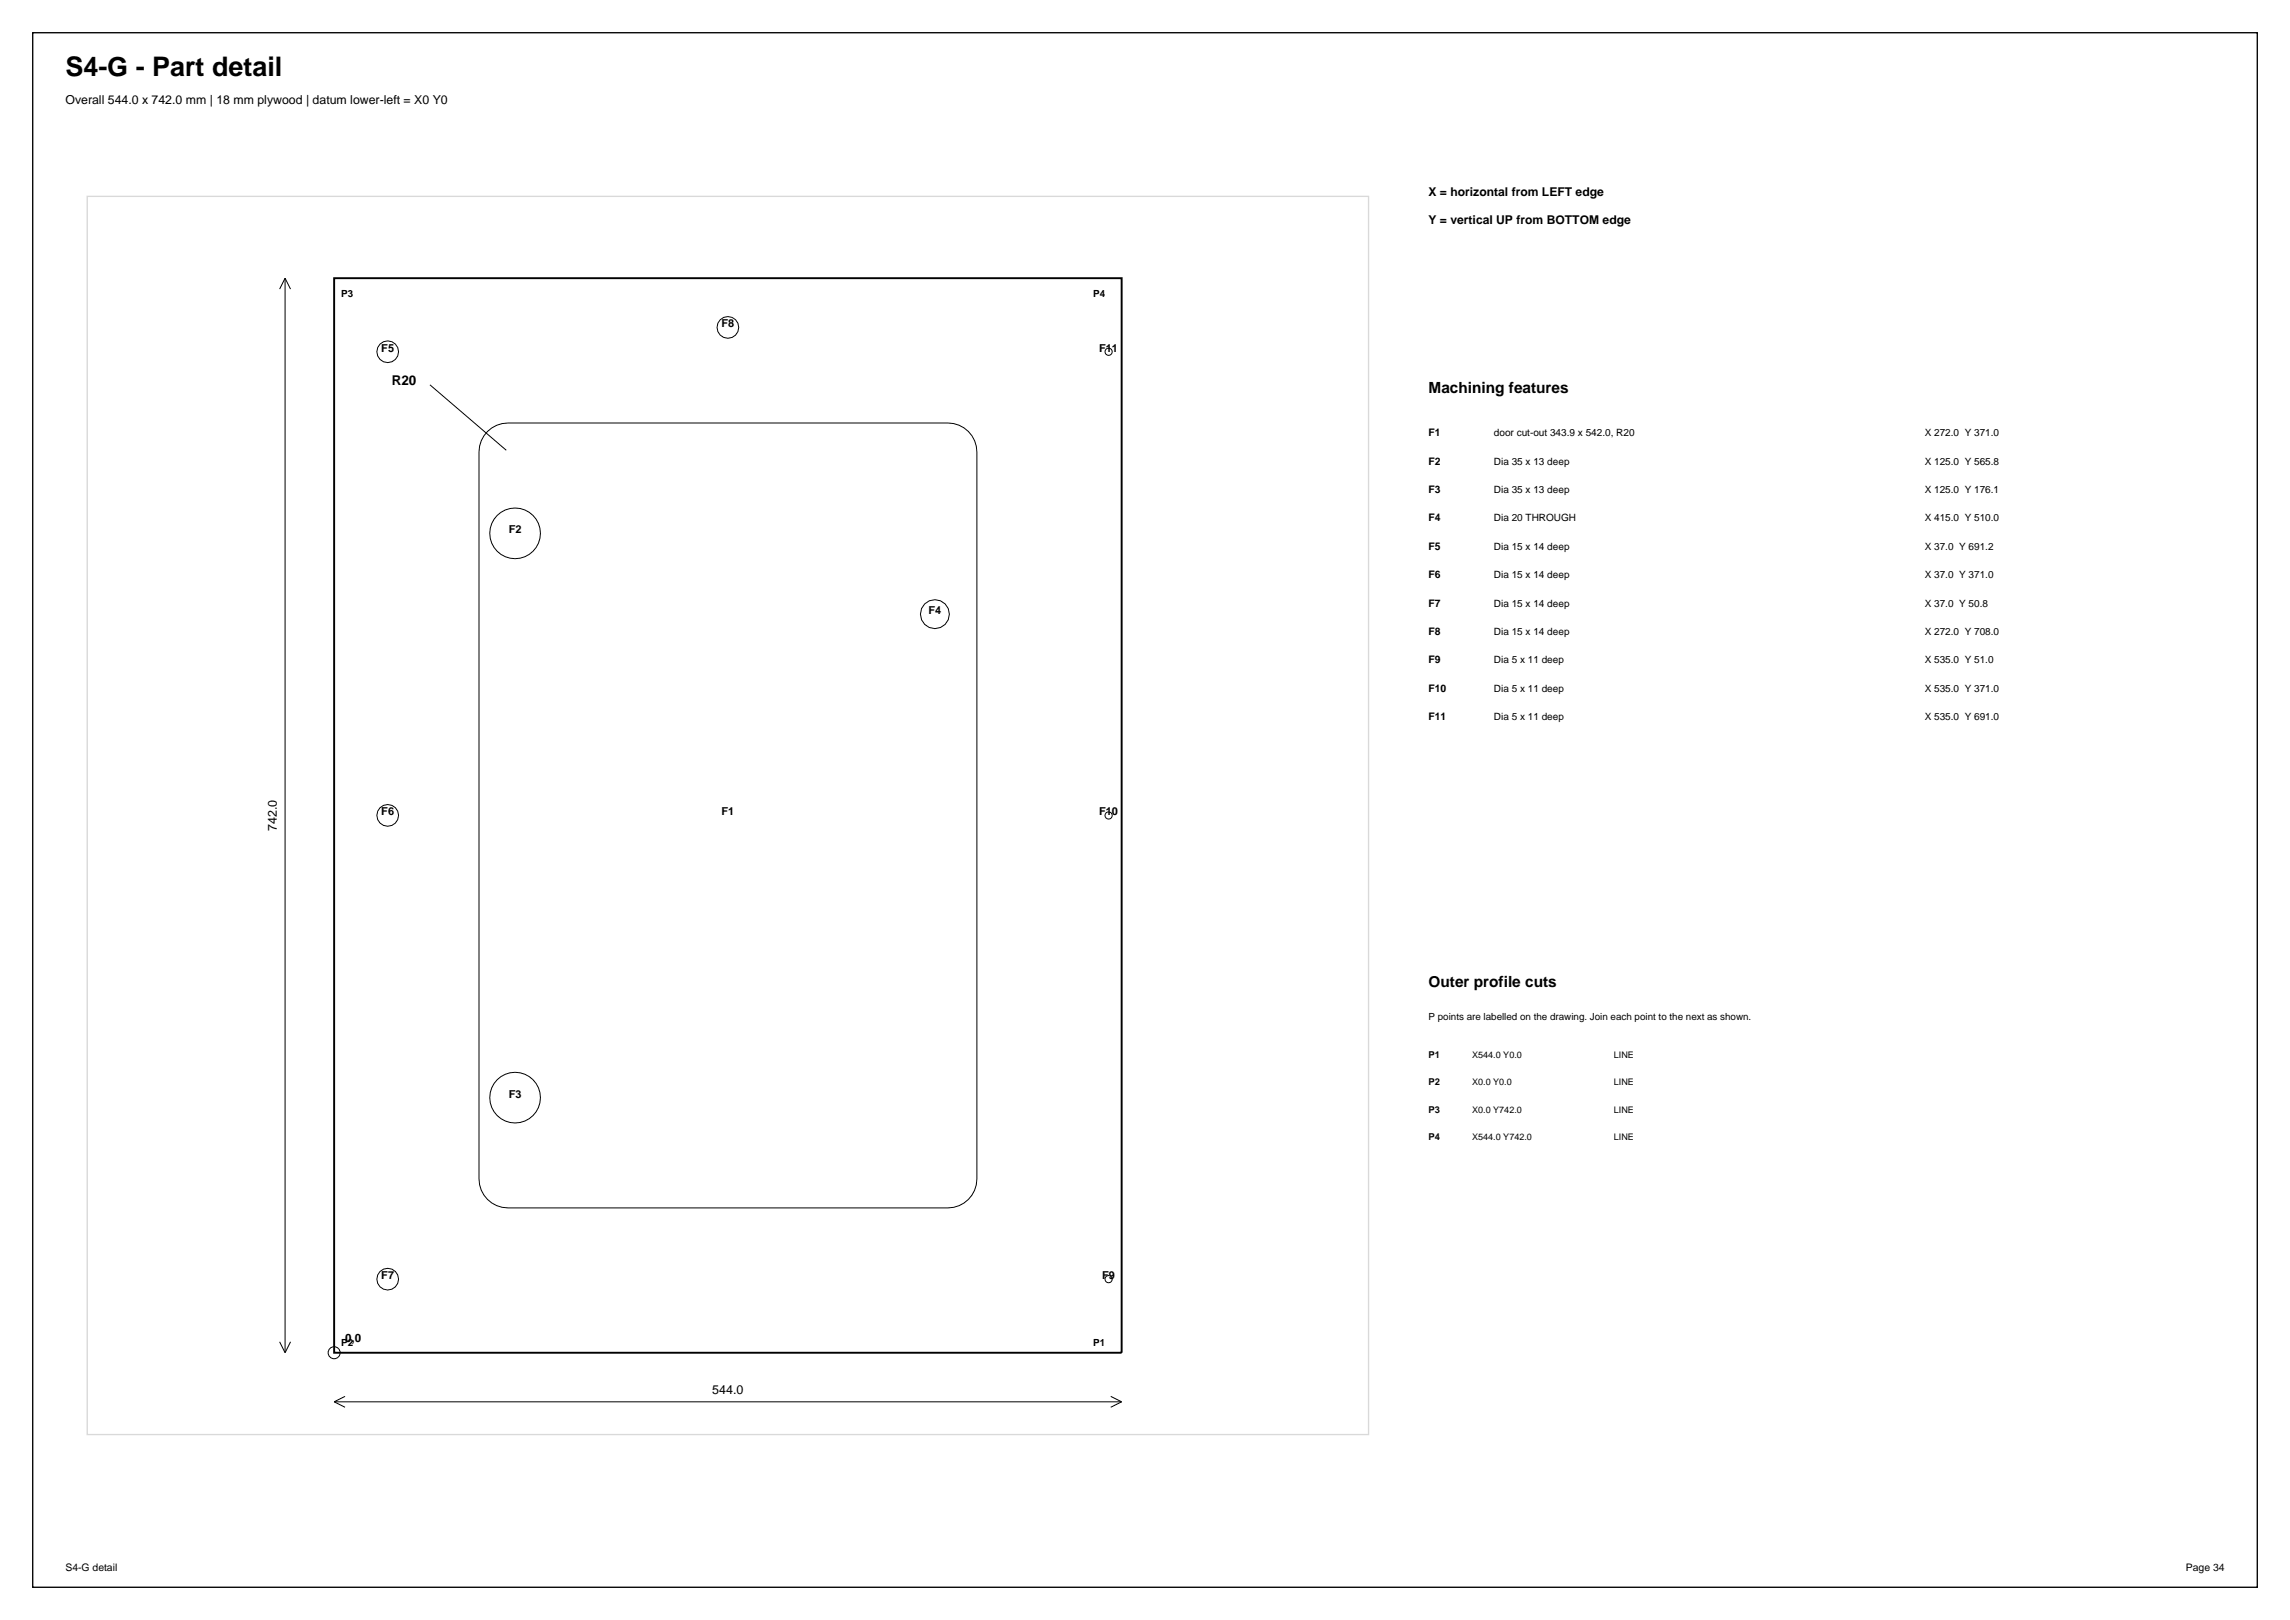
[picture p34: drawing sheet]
<svg xmlns="http://www.w3.org/2000/svg" width="420mm" height="297mm" viewBox="0 0 420 297" stroke-linecap="round" stroke-linejoin="round" font-family="sans-serif">
<defs><g id="words">
<text font-size="4.9" x="12" y="14">S4-G - Part detail</text>
<g font-size="2.8">
<text x="262" y="72">Machining features</text>
<text x="262" y="181">Outer profile cuts</text>
</g>
<text font-size="2.5" x="71.9" y="70.5">R20</text>
<g font-size="2.3">
<text x="12" y="19">Overall 544.0 x 742.0 mm | 18 mm plywood | datum lower-left = X0 Y0</text>
<text x="50.8" y="152.4" transform="rotate(-90 50.8 152.4)">742.0</text>
<text x="130.6" y="255.5">544.0</text>
</g>
<g font-size="2.2">
<text x="262" y="36">X = horizontal from LEFT edge</text>
<text x="262" y="41">Y = vertical UP from BOTTOM edge</text>
</g>
<text font-size="2.1" x="63.3" y="246">0,0</text>
<g font-size="2">
<text x="69.9" y="64.5">F5</text>
<text x="132.3" y="60">F8</text>
<text x="201.6" y="64.5">F11</text>
<text x="93.3" y="97.8">F2</text>
<text x="170.3" y="112.6">F4</text>
<text x="69.9" y="149.5">F6</text>
<text x="132.3" y="149.5">F1</text>
<text x="201.6" y="149.5">F10</text>
<text x="93.3" y="201.2">F3</text>
<text x="69.9" y="234.5">F7</text>
<text x="202.2" y="234.5">F9</text>
</g>
<g font-size="1.9">
<text x="262" y="80">F1</text>
<text x="262" y="85.2">F2</text>
<text x="262" y="90.4">F3</text>
<text x="262" y="95.6">F4</text>
<text x="262" y="100.8">F5</text>
<text x="262" y="106">F6</text>
<text x="262" y="111.2">F7</text>
<text x="262" y="116.4">F8</text>
<text x="262" y="121.6">F9</text>
<text x="262" y="126.8">F10</text>
<text x="262" y="132">F11</text>
<text x="12" y="288">S4-G detail</text>
<text x="400.9" y="288">Page 34</text>
</g>
<g font-size="1.8">
<text x="62.6" y="54.4">P3</text>
<text x="200.5" y="54.4">P4</text>
<text x="274" y="80">door cut-out 343.9 x 542.0, R20</text>
<text x="353" y="80">X 272.0 Y 371.0</text>
<text x="274" y="85.2">Dia 35 x 13 deep</text>
<text x="353" y="85.2">X 125.0 Y 565.8</text>
<text x="274" y="90.4">Dia 35 x 13 deep</text>
<text x="274" y="95.6">Dia 20 THROUGH</text>
<text x="353" y="90.4">X 125.0 Y 176.1</text>
<text x="353" y="95.6">X 415.0 Y 510.0</text>
<text x="274" y="100.8">Dia 15 x 14 deep</text>
<text x="353" y="100.8">X 37.0 Y 691.2</text>
<text x="274" y="106">Dia 15 x 14 deep</text>
<text x="353" y="106">X 37.0 Y 371.0</text>
<text x="274" y="111.2">Dia 15 x 14 deep</text>
<text x="353" y="111.2">X 37.0 Y 50.8</text>
<text x="274" y="116.4">Dia 15 x 14 deep</text>
<text x="353" y="116.4">X 272.0 Y 708.0</text>
<text x="274" y="121.6">Dia 5 x 11 deep</text>
<text x="353" y="121.6">X 535.0 Y 51.0</text>
<text x="274" y="126.8">Dia 5 x 11 deep</text>
<text x="353" y="126.8">X 535.0 Y 371.0</text>
<text x="274" y="132">Dia 5 x 11 deep</text>
<text x="353" y="132">X 535.0 Y 691.0</text>
<text x="262" y="187">P points are labelled on the drawing. Join each point to the next as shown.</text>
<text x="62.6" y="246.7">P2</text>
<text x="200.5" y="246.7">P1</text>
</g>
<g font-size="1.7">
<text x="262" y="194">P1</text>
<text x="270" y="194">X544.0 Y0.0</text>
<text x="296" y="194">LINE</text>
<text x="262" y="199">P2</text>
<text x="270" y="199">X0.0 Y0.0</text>
<text x="296" y="199">LINE</text>
<text x="262" y="204">P3</text>
<text x="262" y="209">P4</text>
<text x="270" y="204">X0.0 Y742.0</text>
<text x="270" y="209">X544.0 Y742.0</text>
<text x="296" y="204">LINE</text>
<text x="296" y="209">LINE</text>
</g>
</g></defs>
<path d="M6 6h408v285h-408z" fill="none" stroke="#000" stroke-width=".25"/>
<path d="M16 36h235v227h-235z" fill="none" stroke="#d9d9d9" stroke-width=".25"/>
<path d="M61.3 51h144.4v197h-144.4z" fill="none" stroke="#000" stroke-width=".35"/>
<g fill="none" stroke="#000" stroke-width=".18">
<path d="M52.3 51v197M52.3 51l-1 2M52.3 51l1 2M78.9 70.5l14 12M89.4 79.1a5.3 5.3 0 0 1 3.8-1.6h80.7a5.3 5.3 0 0 1 5.3 5.4v133a5.3 5.3 0 0 1-5.3 5.6h-80.7a5.3 5.3 0 0 1-5.3-5.4v-133.1a5.3 5.3 0 0 1 1.5-3.9zM51.3 246l1 2M53.3 246l-1 2M61.3 257h144.4M61.3 257l2 1M63.3 256l-2 1M203.7 256l2 1M205.7 257l-2 1"/>
<circle cx="71.1" cy="64.5" r="1.99"/>
<circle cx="133.5" cy="60" r="1.99"/>
<circle cx="203.3" cy="64.5" r=".66"/>
<circle cx="94.5" cy="97.8" r="4.6"/>
<circle cx="171.5" cy="112.6" r="2.66"/>
<circle cx="71.1" cy="149.5" r="1.99"/>
<circle cx="203.3" cy="149.5" r=".66"/>
<circle cx="94.5" cy="201.2" r="4.6"/>
<circle cx="71.1" cy="234.5" r="1.99"/>
<circle cx="203.3" cy="234.5" r=".66"/>
<circle cx="61.3" cy="248" r="1.1"/>
</g>
<use href="#words"/>
</svg>
